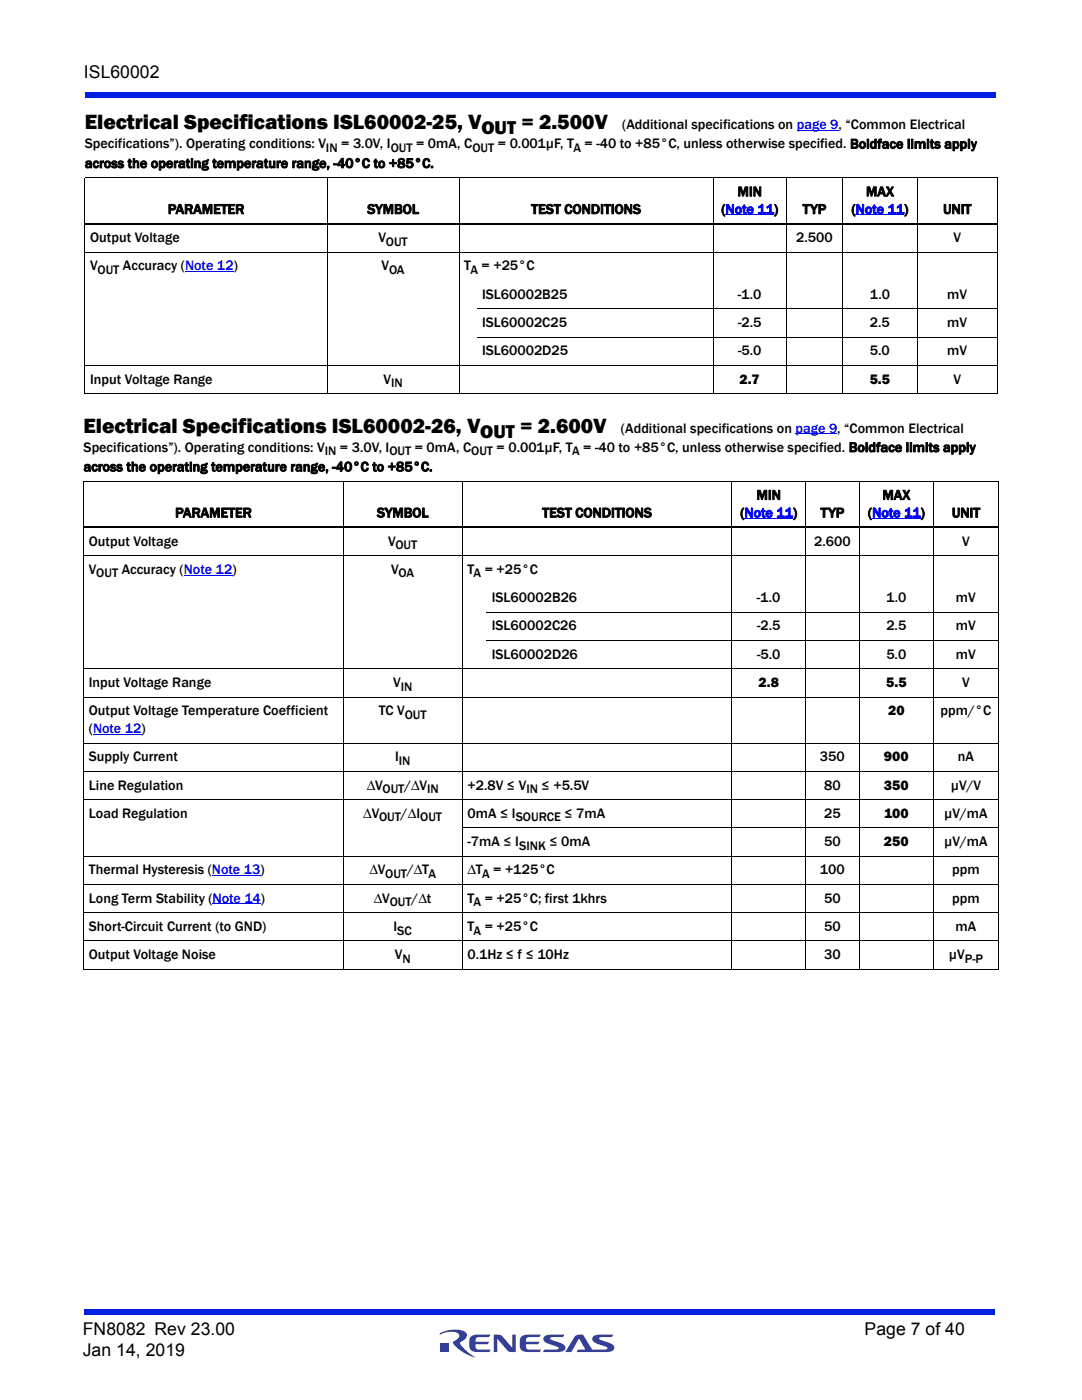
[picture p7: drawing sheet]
<svg xmlns="http://www.w3.org/2000/svg" width="216mm" height="279mm" viewBox="0 0 216 279" stroke-linecap="round" stroke-linejoin="round" font-family="sans-serif">
<defs><g id="words">
<g font-size="4.2">
<text x="16.9" y="25.7">Electrical Specifications ISL60002-25, V</text>
<text x="16.7" y="86.3">Electrical Specifications ISL60002-26, V</text>
<text x="103.8" y="86.3">= 2.600V</text>
</g>
<g font-size="3.8">
<text x="96.1" y="26.8">OUT = 2.500V</text>
<text x="95.8" y="87.4">OUT</text>
</g>
<g font-size="3.5">
<text x="16.7" y="15.6">ISL60002</text>
<text x="16.5" y="266.5">FN8082 Rev 23.00</text>
<text x="172.5" y="266.5">Page 7 of 40</text>
<text x="16.5" y="270.7">Jan 14, 2019</text>
</g>
<g font-size="2.8">
<text x="16.9" y="29.6">Specifications”). Operating conditions: V</text>
<text x="124.2" y="25.7">(Additional specifications on page 9, “Common Electrical</text>
<text x="16.9" y="33.5">across the operating temperature range, -40°C to +85°C.</text>
<text x="147.2" y="39.2">MIN</text>
<text x="172.8" y="39.2">MAX</text>
<text x="33.5" y="42.7">PARAMETER</text>
<text x="73.3" y="42.7">SYMBOL</text>
<text x="106" y="42.7">TEST CONDITIONS</text>
<text x="143.9" y="42.7">(Note 11)</text>
<text x="160.2" y="42.7">TYP</text>
<text x="169.9" y="42.7">(Note 11)</text>
<text x="188.2" y="42.7">UNIT</text>
<text x="18" y="54">V</text>
<text x="18" y="48.3">Output Voltage</text>
<text x="75.5" y="48.3">V</text>
<text x="76.2" y="54">V</text>
<text x="92.6" y="54">T</text>
<text x="158.9" y="48.3">2.500</text>
<text x="190.2" y="48.3">V</text>
<text x="96.2" y="59.6">ISL60002B25</text>
<text x="147.2" y="59.6">-1.0</text>
<text x="173.6" y="59.6">1.0</text>
<text x="189" y="59.6">mV</text>
<text x="96.2" y="65.3">ISL60002C25</text>
<text x="147.3" y="65.3">-2.5</text>
<text x="173.6" y="65.3">2.5</text>
<text x="189" y="65.3">mV</text>
<text x="96.2" y="70.9">ISL60002D25</text>
<text x="147.3" y="70.9">-5.0</text>
<text x="173.6" y="70.9">5.0</text>
<text x="189" y="70.9">mV</text>
<text x="18" y="76.6">Input Voltage Range</text>
<text x="76.5" y="76.6">V</text>
<text x="147.6" y="76.6">2.7</text>
<text x="173.5" y="76.6">5.5</text>
<text x="190.2" y="76.6">V</text>
<text x="123.9" y="86.3">(Additional specifications on page 9, “Common Electrical</text>
<text x="16.7" y="90.2">Specifications”). Operating conditions: V</text>
<text x="16.7" y="94.1">across the operating temperature range, -40°C to +85°C.</text>
<text x="151" y="99.7">MIN</text>
<text x="176.1" y="99.7">MAX</text>
<text x="34.9" y="103.3">PARAMETER</text>
<text x="75.2" y="103.3">SYMBOL</text>
<text x="108.2" y="103.3">TEST CONDITIONS</text>
<text x="147.7" y="103.3">(Note 11)</text>
<text x="163.7" y="103.3">TYP</text>
<text x="173.2" y="103.3">(Note 11)</text>
<text x="189.9" y="103.3">UNIT</text>
<text x="17.7" y="108.9">Output Voltage</text>
<text x="77.4" y="108.9">V</text>
<text x="162.5" y="108.9">2.600</text>
<text x="192" y="108.9">V</text>
<text x="17.7" y="114.5">V</text>
<text x="78.1" y="114.5">V</text>
<text x="93.3" y="114.5">T</text>
<text x="98.1" y="120.2">ISL60002B26</text>
<text x="98.1" y="125.8">ISL60002C26</text>
<text x="151" y="120.2">-1.0</text>
<text x="151.1" y="125.8">-2.5</text>
<text x="176.8" y="120.2">1.0</text>
<text x="176.9" y="125.8">2.5</text>
<text x="190.7" y="120.2">mV</text>
<text x="190.7" y="125.8">mV</text>
<text x="98.1" y="131.5">ISL60002D26</text>
<text x="151.1" y="131.5">-5.0</text>
<text x="176.9" y="131.5">5.0</text>
<text x="190.7" y="131.5">mV</text>
<text x="17.7" y="137.1">Input Voltage Range</text>
<text x="78.5" y="137.1">V</text>
<text x="151.3" y="137.1">2.8</text>
<text x="176.8" y="137.1">5.5</text>
<text x="192" y="137.1">V</text>
<text x="17.7" y="142.7">Output Voltage Temperature Coefficient</text>
<text x="75.6" y="142.7">TC V</text>
<text x="177.2" y="142.7">20</text>
<text x="187.7" y="142.7">ppm/°C</text>
<text x="17.7" y="146.3">(Note 12)</text>
<text x="17.7" y="151.9">Supply Current</text>
<text x="78.8" y="151.9">I</text>
<text x="163.6" y="151.9">350</text>
<text x="176.4" y="151.9">900</text>
<text x="191.1" y="151.9">nA</text>
<text x="17.7" y="157.6">Line Regulation</text>
<text x="73.2" y="157.6">ΔV</text>
<text x="80.7" y="157.6">/ΔV</text>
<text x="93.3" y="157.6">+2.8V ≤ V</text>
<text x="108.1" y="157.6">≤ +5.5V</text>
<text x="164.4" y="157.6">80</text>
<text x="176.4" y="157.6">350</text>
<text x="189.7" y="157.6">µV/V</text>
<text x="17.7" y="163.2">Load Regulation</text>
<text x="72.5" y="163.2">ΔV</text>
<text x="93.3" y="163.2">0mA ≤ I</text>
<text x="164.4" y="163.2">25</text>
<text x="176.4" y="163.2">100</text>
<text x="188.4" y="163.2">µV/mA</text>
<text x="93.3" y="168.9">-7mA ≤ I</text>
<text x="164.4" y="168.9">50</text>
<text x="176.4" y="168.9">250</text>
<text x="188.4" y="168.9">µV/mA</text>
<text x="17.7" y="174.5">Thermal Hysteresis (Note 13)</text>
<text x="73.7" y="174.5">ΔV</text>
<text x="81.2" y="174.5">/ΔT</text>
<text x="93.3" y="174.5">ΔT</text>
<text x="98.4" y="174.5">= +125°C</text>
<text x="163.6" y="174.5">100</text>
<text x="190" y="174.5">ppm</text>
<text x="17.7" y="180.1">Long Term Stability (Note 14)</text>
<text x="17.7" y="185.8">Short-Circuit Current (to GND)</text>
<text x="74.6" y="180.1">ΔV</text>
<text x="78.5" y="185.8">I</text>
<text x="82.1" y="180.1">/Δt</text>
<text x="93.3" y="180.1">T</text>
<text x="93.3" y="185.8">T</text>
<text x="96.8" y="180.1">= +25°C; first 1khrs</text>
<text x="164.4" y="185.8">50</text>
<text x="164.4" y="180.1">50</text>
<text x="190" y="180.1">ppm</text>
<text x="190.7" y="185.8">mA</text>
<text x="17.7" y="191.5">Output Voltage Noise</text>
<text x="78.8" y="191.5">V</text>
<text x="93.3" y="191.5">0.1Hz ≤ f ≤ 10Hz</text>
<text x="164.4" y="191.5">30</text>
<text x="189.3" y="191.5">µV</text>
</g>
<g font-size="2.5">
<text x="65" y="30.3">IN = 3.0V, IOUT = 0mA, COUT = 0.001µF, TA = -40 to +85°C, unless otherwise specified. Boldface limits apply</text>
<text x="77" y="49">OUT</text>
<text x="19.5" y="54.7">OUT Accuracy (Note 12)</text>
<text x="77.6" y="54.7">OA</text>
<text x="93.9" y="54.7">A = +25°C</text>
<text x="78" y="77.3">IN</text>
<text x="64.8" y="90.9">IN = 3.0V, IOUT = 0mA, COUT = 0.001µF, TA = -40 to +85°C, unless otherwise specified. Boldface limits apply</text>
<text x="78.9" y="109.6">OUT</text>
<text x="19.2" y="115.2">OUT Accuracy (Note 12)</text>
<text x="79.5" y="115.2">OA</text>
<text x="94.5" y="115.2">A = +25°C</text>
<text x="80" y="137.8">IN</text>
<text x="80.8" y="143.5">OUT</text>
<text x="79.6" y="152.6">IN</text>
<text x="76.3" y="158.3">OUT</text>
<text x="85.2" y="158.3">IN</text>
<text x="105" y="158.3">IN</text>
<text x="75.6" y="163.9">OUT/ΔIOUT</text>
<text x="102.9" y="163.9">SOURCE ≤ 7mA</text>
<text x="103.6" y="169.6">SINK ≤ 0mA</text>
<text x="76.9" y="175.2">OUT</text>
<text x="85.5" y="175.2">A</text>
<text x="96.2" y="175.2">A</text>
<text x="77.8" y="180.9">OUT</text>
<text x="94.5" y="180.9">A</text>
<text x="79.3" y="186.5">SC</text>
<text x="94.5" y="186.5">A = +25°C</text>
<text x="80.3" y="192.2">N</text>
<text x="192.5" y="192.2">P-P</text>
</g>
</g></defs>
<g fill="#333f99">
<path d="M98.5 266.3h.7a1.2 1.2 0 0 1 1.1 .5l1.9 2.2v-2.7h.7v3.5h-.7a1.04 1.04 0 0 1-1-.4l-2-2.2v2.6h-.7z"/>
<path d="M93.9 266.8l.8-.4 3.2-.1-.3 .5-2.3 .1a.7 .7 0 0 0-.4 .9h2.7l-.4 .5h-2.3v.4l.2 .5 .2 .1h2.6l-.3 .5h-2.3a1.36 1.36 0 0 1-1.7-1.2l.1-1.5z"/>
<path d="M104 266.8l.8-.4 3.1-.1-.3 .5-2.3 .1a.7 .7 0 0 0-.3 .9h2.7l-.4 .5h-2.3v.4l.1 .5 .3 .1h2.6l-.3 .5h-2.3a1.36 1.36 0 0 1-1.7-1.2l.1-1.5z"/>
<path d="M108.6 266.7l.8-.3 3.2-.1-.3 .5-2.5 .2v.3l.6 .2a3.4 3.4 0 0 1 2.4 1.3 .85 .85 0 0 1-1 1h-3.5l.3-.4 2.8-.2v-.3l-.6-.2a3.4 3.4 0 0 1-2.4-1.3l.1-.5z"/>
<path d="M114.8 266.6a1.8 1.8 0 0 1 1.5-.3l1.9 3h2.3l.7-.1v-.3l-.6-.2a3.4 3.4 0 0 1-2.4-1.3 .85 .85 0 0 1 1-1l3.2-.1-.3 .5-2.5 .2v.3l.6 .2a3.4 3.4 0 0 1 2.4 1.3 .85 .85 0 0 1-1 1h-6.5l.3-.4 1.4-.1-1.2-2.1-1.6 2.6h-1.2z"/>
<path d="M88 268h1.6v1.7h-1.6z"/>
<path d="M87.8 266.1a5.6 5.6 0 0 1 5.1-.2 1.19 1.19 0 0 1-.8 1.8l-.3 .3a6.8 6.8 0 0 0 3 2.9 7.1 7.1 0 0 1-4.4-3l.5-.4a.81 .81 0 0 0 .7-.8 .81 .81 0 0 0-.6-.8 5.3 5.3 0 0 0-3.3 .4z"/>
</g>
<g fill="#001fe0">
<path d="M16.9 261.3h181.7v1h-181.7z"/>
<path d="M16.9 18.4h181.7v1h-181.7z"/>
</g>
<path d="M159 26h8.3M36.9 54.2h9.7M144.8 42.9h9.7M170.7 42.9h9.7M158.7 86.5h8.4M36.7 114.8h9.7M148.5 103.5h9.7M174 103.5h9.7M18.6 146.5h9.7M42.3 174.7h9.7M42.4 180.4h9.7" fill="none" stroke="#00f" stroke-width=".2"/>
<g fill="none" stroke="#000" stroke-width=".2">
<path d="M16.9 35.5h182.1M16.9 35.6v42.9M65.3 35.5v43.1M91.6 35.5v43.1M142.3 35.5v43.1M156.9 35.5v43.1M168.1 35.5v43.1M183 35.5v43.1M199 35.6v42.9M16.9 50.3h182.1M16.9 72.9h182.1M16.9 78.5h182.1"/>
<path d="M95.1 61.6h103.9M95.1 67.3h103.9M16.6 96.1h182.7M16.7 96.1v97.3M68.5 96v97.5M92.2 96v97.5M146 96v97.5M160.7 96v97.5M171.5 96v97.5M186.3 96v97.5M199.2 96.1v97.3M16.6 110.9h182.7"/>
<path d="M16.6 133.5h182.7M16.6 139.1h182.7M97.1 122.2h102.2M97.1 127.8h102.2M16.6 148.3h182.7M16.6 153.9h182.7M16.6 159.6h182.7M16.6 170.9h182.7M16.6 176.5h182.7M92.2 165.2h107.1M16.6 182.2h182.7M16.6 187.8h182.7"/>
<path d="M16.6 193.4h182.7"/>
</g>
<path d="M16.9 44.7h182.1M16.6 105.3h182.7" fill="none" stroke="#000" stroke-width=".36"/>
<use href="#words"/>
</svg>
